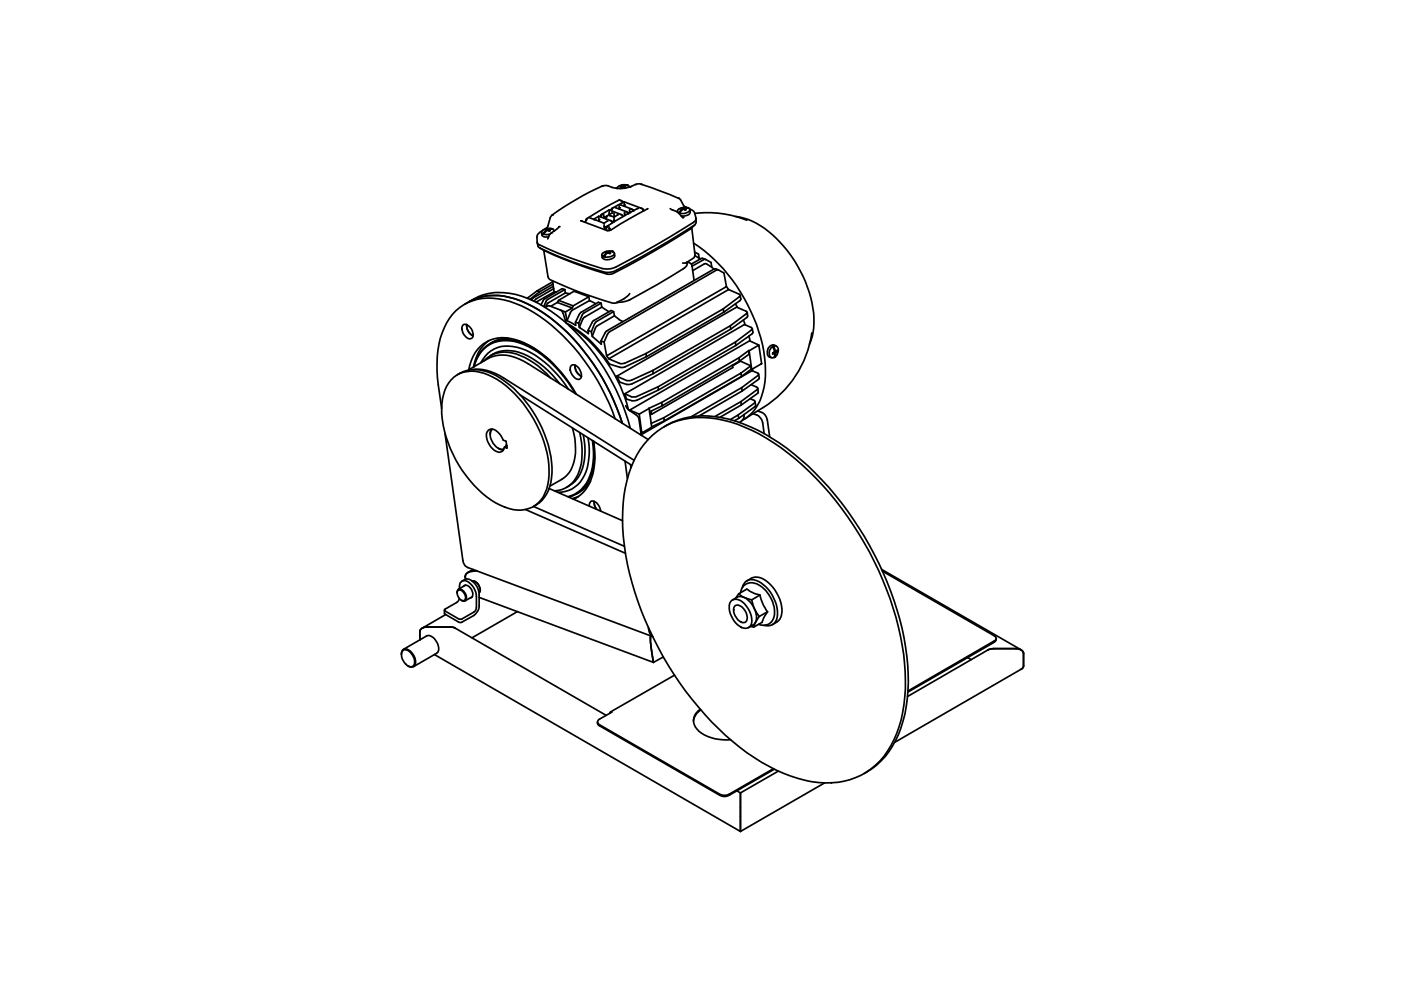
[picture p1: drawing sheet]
<svg xmlns="http://www.w3.org/2000/svg" width="420mm" height="297mm" viewBox="0 0 420 297" stroke-linecap="round" stroke-linejoin="round" font-family="sans-serif">
<!-- layer: Visibile (ISO) -->
<g fill="none" stroke="#000" stroke-width=".51">
<path d="M185.2 56.2l-.5 .2M185.7 59.9v.1M185.7 59.9l-4.9 2.7-4.9 3M185.7 59.9l.7 .3M186.3 55.6l-.2 .1 .5 .1-.7 .7M186.3 55.6l.1 .1M186.5 55.7l.1 .1M186.6 55.8v.3M186.6 55.9l.1 .1M186.8 55.7l.1 .2M187.1 55.8l.5 .3-.2 .1-.6-.3-.7 .6M187.1 55.8l.4-.2a.95 .95 0 0 1 1.3 .5"/>
<path d="M187.1 55.8v.3M187.3 56.1h.3M188.1 55.5h.1M188.1 55.5a2.64 2.64 0 0 0-3.1 1M188.2 55.5l-1.9 .1M188.2 55.5l.1 .1M188.7 55.9l.3 .1M162.4 69.6l.1 .8 .3 .4 1.7 .2M162.8 70.2h.3M162.9 68.9l-.3 .3a.6 .6 0 0 0 .2 1M163.1 75l1.2 7.9 .4 .7a95.4 95.4 0 0 0 19.6 7.3l2.8-1.3 1.7-1.6M163.3 69.9l-.5 .3"/>
<path d="M163.6 68.7l-.2 .1 .6 .1-1.2 1.3M163.6 68.7l.2 .1M163.7 68.8l.4 .3M164 68.9v.2M164.2 68.8v.2M164.4 68.8l.6 .3-.2 .2-.6-.4-1.1 1.3M164.4 68.8l.1 .3M165 70.2l-1 .1-.9-.1M165 69.1l-.4 .1M165.5 68.6l-1.4-.1-1.3 .4M165.5 68.6l-1.9 .1M165.5 68.6h-.1"/>
<path d="M165.5 68.6l.2 .1M165.7 68.7l.5 .4M165.7 68.7l-1.3 .1M167.6 67.9l-1 1a3.8 3.8 0 0 0-2.3 2.7M176.2 65.5l-.4 .3-.1 .5-.4 .2M176.9 65.4l1.2 .3M178.1 65.7v.1M178.4 66l2.8 .9M179.6 64.8v.1M179.6 65.2v1.1M179.6 64.8l-1.5 .9M179.6 64.8l3.8 1.4"/>
<path d="M180.7 64.2l-.5 .2v.6M180.9 76.9l.3 .1M181 64.3l.1 1.1M181.2 67.4l.1 1.4 .5-.2 .1-.6 .4-.3M181.2 66.9v.1M181.4 76.6l-.5 .3M181.8 75.4l-.3 .2 .6 .1-1.2 1.2M181.8 75.4l.2 .1-.2 .1M181.9 76.1l.4-.4 .6 .4 .2-.2-.6-.3a.91 .91 0 0 1 1.1-.3 .91 .91 0 0 1 .5 1l-1 .6-1.9 .1zM182 75.5l.1 .1M182.1 75.7v.2M182.1 75.7l.1 .1"/>
<path d="M182.2 64.8l-.5 .2v.6M182.3 66.3l-1.1 .6M182.3 75.6v.1M182.5 75.6l.1 .3M182.6 67.9l.2 1.2M182.7 63.4l.1 .9M182.7 62.9v.1M182.7 62.9l3.7 1.5M182.7 62.9l-2.4 1.4M182.8 75.9h.3M182.8 64.7l1.3 .4M183 66.2l.5 .1 .1 .5"/>
<path d="M183.6 75.4h-1.8M183.6 75.4h.2M183.6 75.4a2.84 2.84 0 0 0-3.1 .8l.4 .7M183.8 62.3l-.4 .3v.6M183.8 63.8l-1.9 1M184.1 63.9l.2 1.1M184.1 65.5l.1 1M184.1 65.1h.1M184.3 75.9v.7a2.4 2.4 0 0 1-3.7 .6l-.1-.8M184.5 62.3l3.5 1.2M185.4 64.4l-1.3 .7M185.7 61.6l.1 1.1"/>
<path d="M186.1 61.5l3.4 1.2M186.1 60.1l.3 .1 .4 .6M186.1 64.3l.5 .1 .2 .5M187.2 60.5v.1M187.2 60.9l.1 .9M187.2 60.5l-3.7 2M187.2 60.5l5.3 2M187.3 63.7l.1 .9M187.6 63.5l.6 .1 .1 .5M188.8 62.9v.8M189.2 62.7l.5 .1 .1 .4M191.5 62.5l-2.7 1.2-6.8 4.2"/>
<path d="M192.2 62.4l.5 .1 .4 .7M194.3 62.5l-11.7 6.6h-.5l-7.9-2.9M201 62.5l.7 .4a4.6 4.6 0 0 1 3 2.3M203.1 63.4v.1M203.5 63.8h.1M203.6 62.7l-.4 .4v.4M203.6 63.8l.2 .1M204 63.5l-.4 .3M204.1 63.4l.8-.7 .6 .3 .2-.1-.5-.4 .4-.2a.87 .87 0 0 1 1.3 .7 2.87 2.87 0 0 1-3.1 .9zM204.4 62.3l-.2 .2 .5 .1-1.1 1.2M204.4 62.3l.2 .2M204.5 62.5l.2 .1"/>
<path d="M204.9 62.5l.1 .2M205.2 62.5v.3M205.7 62.9h-.3M206 78.6a1.58 1.58 0 0 1-1.1 2l-7.7 4.7-8.2 4.5-1.7 .6-2.3 .3M206 62.2l-.8-.4-1.1-1.9a56.3 56.3 0 0 0-12.6-4.8l-2.1 .8a9 9 0 0 1-5.8 .3 4.2 4.2 0 0 0-5 .5 71.9 71.9 0 0 0-13.4 8.2l-.9 3-1 .8M206.2 78.5l1 .5 .3 .6 .7 4.5M206.2 62.3l-1.3-.1-1.3 .5M206.2 62.3h-1.8M206.2 62.3h.1M206.2 62.3h.2M206.8 62.6l1.2 .7 .3 .6M206.9 62.9l.1 .7a2.33 2.33 0 0 1-2.7 1.2"/>
<path d="M207.5 68.2l.9 8.3-.6 1-2.2 1.4h-.9M207.5 79.8l4-2.1 1.7 1 .3 1.4M208 72.9a50.4 50.4 0 0 1 21.5 36.1 20 20 0 0 1-3.9 14.7l-2 1.7-1 .6M208.3 63.9l.4 1.5-.4 .9a242.2 242.2 0 0 1-24.7 14.1l-1.9 .2a106.9 106.9 0 0 1-20.3-7.4 2.88 2.88 0 0 1-.4-2.3l.3-.7 1.3-1M208.3 75.6l1.2 .6 .2 1.2M208.4 64a31.6 31.6 0 0 1 15.6 2M208.4 67.4l-1.1 1.1a240.1 240.1 0 0 1-24 13.7h-.5a99.5 99.5 0 0 1-20.9-7.9M208.4 76.6l1.6 1M208.7 65.5l.1 1.1-.3 .6a224.6 224.6 0 0 1-24.7 14.3l-1.9 .1a99.1 99.1 0 0 1-20.4-7.6l-.4-1.2M211.6 77.8l-1.1-.4-3.2 1.8M220.6 64.9a23.8 23.8 0 0 1 14.7 9.2 36.2 36.2 0 0 1 8.8 22.8l-.5 4-.8 2.3M138.8 97.5a2.19 2.19 0 0 1 2.9 1.7l.1 .5a1.24 1.24 0 0 1-.5 1.8 1.24 1.24 0 0 1-1.7-.7l-.9-1.5a1.76 1.76 0 0 1 .1-1.8z"/>
<path d="M140 97.3a3.5 3.5 0 0 0 1.9 3.3M140.7 90.4a18 18 0 0 1 15.6-.2 50.7 50.7 0 0 1 21.7 18.9 67.3 67.3 0 0 1 8.6 17.8M140.7 90.4a17.8 17.8 0 0 1 17.4-1 49.6 49.6 0 0 1 21.7 19 64 64 0 0 1 9.2 20M140.7 90.4l-1.4 .8M161.1 87.2l.8 .2-3 2.3M161.1 87.2l-3 2.2M163.5 92.1l1-.5 3.7 1.4 .7 1 .9 2.8M165.2 91.8l1.9-1.1 4.5 1.6-2.1 1.2-1.4-.6M165.7 84.2l.5 3.3 .7 .1M165.8 84.4l-4.7 2.8M165.9 85.1l-4 2.3M165.9 85.8l-5.9 3.5-.6 .6"/>
<path d="M166.1 86.5l-5.3 3.1-.6 .7M166.2 87.5l-5.4 3.1M167.1 90.7l.4-.7 4.4 1.7-.3 .6M167.5 90l4.6-2.7 4.5 1.6 .2 1.2M169.4 86.8l-5.2 3-.4 .4-.7 1.7M169.5 87.8l-.1-1-.8-.3-5.4 3.1-1 1.8M169.5 87.8l-5.3 3.1-.6 1.2M169.5 87.8l1.4 .3M169.5 93.5l.6 2.6M169.9 96.9a35.3 35.3 0 0 1 12.9 12.2l3.1 1h1.2l6.8-3.2-.2-.9M170.8 97.7a41.3 41.3 0 0 1 17.7 25.1M173.5 96.9l.2 1.3"/>
<path d="M176.6 88.9l-4.7 2.8M176.8 90.1l1.9 .9M176.8 90.1l-5.2 2.9-.4 .5-1.1 2.6 2.6 1.4-.1-.9M177.4 99.4l.2 1.4M180.3 90.9l-5.2 2.9-.4 .4-1.2 2.7-.9-.3M180.5 92.1l-.2-1.2-.8-.3-5.4 3.1-1.5 2.9M180.5 92.1l2.1 1.4M180.5 92.1l-5.2 2.9-.5 .7-1.1 2.5 2.8 1.8-.2-1M182.4 99.9l32.5-19h.6l1.6 .9 .8 4.1-36 20.8-.7-4.2zM184 93.4l-5.3 3.1-1.3 2.9M184.3 94.7l-.3-1.3-.7-.3-5.4 3.1-1.6 2.8 1.1 .4M184.3 94.7l2.5 1.7"/>
<path d="M184.3 94.7l-5.6 3.4-1.1 2.7 2.7 2.4-.1-1M214.1 80.6l-2.5-1.6-3.9 2.1M215.5 80.9l-.9-.3-.5 .1-32.1 18.5-.5 .4-1.3 2.6 1 .3M216.9 92.6l-23.2 13.4M217 93.6l-23.1 13.3M217.9 85.9l.6 .9M218.5 86.8l3.2 1.4 .3 .4-5.1 4 .1 1M218.5 86.8l-35.9 20.8-.7-.9M219 97.6l-23.2 13.4M219.1 98.7l-.1-1.1 4.8-3.6 .3-.4-.1-.2-3.1-1.3-35.9 20.7M219.1 98.7l-23.2 13.3M220.5 91l.7 1.1"/>
<path d="M222 88.6l.2 1-.3 .5-4.9 3.5M222.9 95.9l.6 1.5M224.1 93.6l.1 1.4-5.1 3.7M225.6 98.5l.1 1.4-5 3.7M243.5 99.8a31.6 31.6 0 0 1-14.7 22.4M136.1 113.1a9.8 9.8 0 0 1 10.3-.7 32.1 32.1 0 0 1 15.3 16.6 26 26 0 0 1 2.3 17.6 8.5 8.5 0 0 1-11.3 5.8 28.3 28.3 0 0 1-15.1-13 30.9 30.9 0 0 1-4.9-19.8 10.4 10.4 0 0 1 3.4-6.5zM137.2 112.3a11 11 0 0 1 11.6 .3 35.4 35.4 0 0 1 16.7 29.1 10.8 10.8 0 0 1-5.5 10.1M140.3 111l6.1-3.6a10.8 10.8 0 0 1 10.6 .9l37.4 23.4M140.6 110.8a10.6 10.6 0 0 1 8.6-9.5 18.9 18.9 0 0 1 13.7 5 40 40 0 0 1 9.9 11.9M141.5 110.8a13.7 13.7 0 0 1 9.5 2.5l39.2 24.7M142.1 109.9a9.8 9.8 0 0 1 12.2-7.6 29.6 29.6 0 0 1 16.1 12.3l2.1 3.4M144.2 108.7a8.9 8.9 0 0 1 11-4.6 27.4 27.4 0 0 1 14.2 11l1.1 1.6"/>
<path d="M145.2 108.2a9.2 9.2 0 0 1 10.9-1.6l1.3 .6a24.6 24.6 0 0 1 7.8 6.1M146.6 102.1a11.9 11.9 0 0 0-4.6 7.9M147.1 106.6a10.7 10.7 0 0 1 11 0 28.8 28.8 0 0 1 9.7 8.4M152.3 101.3a9.7 9.7 0 0 0-5.4 1.7M156 118.3l33.5 21.2M165.1 108.2a20.8 20.8 0 0 0-13.7-6.4 9.5 9.5 0 0 0-9.3 8.2M171.3 109.7a1.57 1.57 0 0 1 2.2 .6l.8 1.6a1.24 1.24 0 0 1-.5 1.7 1.24 1.24 0 0 1-1.7-.6l-.7-1-.4-1.1zM172.5 109.5a3.5 3.5 0 0 0 1.9 3.3M193.7 106l-6.4 2.9-.8 .1h-.4l-3.5-1.4M195.8 111l.1 1-6.7 3.2h-1.2l-2.1-.7-.9-1.7M195.8 111l-6.8 3.1-1.2-.1-2.8-1.2M197.4 115.9l.1 1-6.8 3.2a4.4 4.4 0 0 1-2.8-.5l-.5-1.6"/>
<path d="M197.4 115.9l-6.8 3.1-1.2-.1-2-.9M219.6 109.5l.2 .7-24.4 14M220.5 102.5l-23.1 13.4M220.7 103.6l-.2-1.1 4.9-3.6 .2-.4-.1-.2-2.2-1-35.9 20.7M220.7 103.6l-23.2 13.3M221.6 107.2l.1 1.1-23.1 13.4-.2-1.1M222 108.1l.1 .2-2.4 1.4M222.1 108.3l3.1 1.4 .2 1M222.4 116.2l-15.1 8.7M222.6 117.2l-.2-1 4.9-3.6 .2-.7-1.9-.8-33.4 19.3M222.6 117.2l-13 7.5M224.5 105.1l-2.9 2.1-23.2 13.4-3.7 1.8"/>
<path d="M224.6 100.7l.4 1.6M224.7 105.1l2.9-1.7 .8 5.6-3 1.7zM224.7 105.1v1.1l-3 2.1M224.9 119.5l1.5 .7v.4l-5 3.8 .2 1M225.2 109.7l-3 2.1M225.2 115.3l1.7 .7 .3 .6-5 3.8 .1 1M225.3 110.7l-2.9 2.1M225.7 110.5v.7M227.3 116.4l.1 1.3-5.1 3.7M227.5 112.2l.1 1.3-5 3.7M227.6 103.4l-2.8-1.2-36 20.7 2.9 1.2M231.3 104.1l.4-.2 .5 1.1 .1 .5-.6 .3v.3l.6-.3v1a.8 .8 0 0 1-.9 .4 .8 .8 0 0 1-.6-.8l-.1-.9z"/>
<path d="M231.7 103.9l.2-.2 .1 .8M231.8 106v-.2l-.1 .3M231.9 103.7a1.34 1.34 0 0 1 1.4 .6 1.34 1.34 0 0 1-.1 1.5l-.8 1.2 .2-1.4 .4-.3v-.3l-.5 .4zM232 105.6l.3 .2M232.2 105.6v.1M232.3 105.5l.3 .1M232.3 105.3l.2 .1M232.3 106.7l.1 .3M232.4 107l-.2 .2M232.7 103.7a1.79 1.79 0 0 0-1.9 .1 1.79 1.79 0 0 0-.7 1.8l.1 .7a1.31 1.31 0 0 0 1.2 .9M232.9 105.1l.1 .2M233 105.3l-.7 .2"/>
<path d="M132.5 122.5a53.3 53.3 0 0 1-1.2-17.4 18.1 18.1 0 0 1 7.8-13.7 17.2 17.2 0 0 1 15.5-.4 49.4 49.4 0 0 1 21.9 18.9 65.7 65.7 0 0 1 8 15.6M133.5 130l5.4 38.6a2.21 2.21 0 0 0 1.4 1.5l55.4 20.7M147.3 128.6l-.3 1.6M147.7 128.6a3.2 3.2 0 0 0 .2 4.3l.4 .5a2.45 2.45 0 0 0 2.8 1.1M149.4 134.4l1.5 .5M152 133.7l-.7 .3 .8 .4-.3-2.1-.9-.4a4.6 4.6 0 0 0-3.7-3.3 2.07 2.07 0 0 0-1.2 3.1 5.3 5.3 0 0 0 3.7 3.9 1.55 1.55 0 0 0 1.6-1.6M152 133.5h-.2l-.1 .3M171.7 128.3a16.1 16.1 0 0 1-.9 13.3 13.4 13.4 0 0 1-5.9 4.1M173.9 129.7a18.5 18.5 0 0 1-1.2 13.7 7.5 7.5 0 0 1-6.3 3.7M174.9 130.4a16.8 16.8 0 0 1-1.8 13.1 9.4 9.4 0 0 1-3.2 2.6M176.3 131.2a17.1 17.1 0 0 1-2.2 13.2 8.2 8.2 0 0 1-6.8 3.2M177.7 132.1a17.2 17.2 0 0 1-2.6 13.7 8.9 8.9 0 0 1-4.7 3.1"/>
<path d="M178 132.3a19.4 19.4 0 0 1-2 12.7 8.7 8.7 0 0 1-5.4 4M178.1 132.3a19.8 19.8 0 0 1-2.4 14.4 10.2 10.2 0 0 1-3.6 3M187.5 138.2l.7 5.2M187.6 121.6l1 1.3 2.3 1.5 .7 .9 .6 4.4-.1 .6M188.8 122.9l.1 .2M189.1 139.3l.1 .8M191.7 124.1l3-1.7 .8 5.7-3 1.7zM192.2 129.7l.3 .1M194.4 131.7a21.9 21.9 0 0 1 20.5-6.2 50.6 50.6 0 0 1 23.7 12.1 98.4 98.4 0 0 1 32.4 58.6 49.2 49.2 0 0 1-2.1 23.6 21.7 21.7 0 0 1-23.5 14.8 47 47 0 0 1-23.6-10.6 97.2 97.2 0 0 1-34.5-60.4 44.3 44.3 0 0 1 3.7-27.3l1-1.6zM194.8 123.4l.1 .5 .5 .3M195.3 123.2l.1 1M198.6 121.7l-3.8 1.7"/>
<path d="M199.1 125.2l23.1-13.4 .2 1-23.2 13.4zM199.1 125.2l-3.8 1.7M199.1 127.9a24.1 24.1 0 0 1 19.5-2.2 59.9 59.9 0 0 1 25.8 16 98.6 98.6 0 0 1 27.2 52.3 46.6 46.6 0 0 1-3 27.9 22.6 22.6 0 0 1-9.5 10M199.2 126.2l-3.7 1.7M221.4 124.4l-2.4 1.4M221.6 125.4l-1.3 .7M222.2 120.4l-7.8 4.4M222.3 121.4l-6.4 3.7M223.1 124.3l-.1 1.1-1.2 1.2M225.9 124a3.4 3.4 0 0 1 2.8 2.7l.5 3.3M226.4 120.4l.2 1.3-5 3.7M227.2 123.2a3.2 3.2 0 0 1 2.9 2.7l.7 5"/>
<path d="M228.9 122.2l-5.6 3.4M157.5 152.7l30.1 13.1M160 151.8l27.3 12M164.7 146.4l22 9.7M173.5 148.8l-1.9 .7M176.8 151.7a1.08 1.08 0 0 1 .3-1.3 1.08 1.08 0 0 1 1.3 0l1.2 1.2 .5 1.5M177.1 144.2a9.9 9.9 0 0 1-4.2 3.9M178.2 150.3l.2 1.4 .5 .9M137.1 177.7v-.2a.86 .86 0 0 1 .5-.9 .86 .86 0 0 1 1 .2 2.4 2.4 0 0 1 1 3.3l-.3 .1-.9-.3M137.2 177.1a1.2 1.2 0 0 1 1.9 .6l.5 .9a.96 .96 0 0 1-.3 1.4 .96 .96 0 0 1-1.4-.4l-.7-1.4zM137.8 176.5a1.72 1.72 0 0 1 .6-2.2 1.72 1.72 0 0 1 2.2 .2l1 1 .8 1.3a8.8 8.8 0 0 1 .5 5.2l-.2 .7-.4 .6-3.9 2.3-.9-.1-4.2-2.4v-.4l3.9-2.3 .5-1M138.6 174.2a2.66 2.66 0 0 1 4 1l.7 1.2 .4 1.3v4.3l-.3 1-1.4 1.5-4 2.1-4.7-2.6v-1.1"/>
<path d="M139 175.8a1.33 1.33 0 0 1 2.1 .5l.7 1.4v.5a.9 .9 0 0 1-.8 1M139.6 175.4l-2.1 1.2M141.7 174.2a2.4 2.4 0 0 1 2 3.5M141.7 178.9l-2.2 1.2M141.9 170.7l-1.6 .9M142.9 171.1a3.9 3.9 0 0 0-3.2 1l-.2 .7 .1 .8M143.7 179.1l52.3 19.5M219.7 179.8a3.4 3.4 0 0 1 5.2 .6 6.1 6.1 0 0 1 1.2 7.5l-.9-.1M220.7 179.2l.9-1.2a7.9 7.9 0 0 0 3.8 1.8 10.3 10.3 0 0 0 2.3 5l-.9 1.4a3.4 3.4 0 0 1-2.3 1.9M221.6 178l2.4-1.4 2.2 1.2 1.7 .6M222.1 177.7a3.5 3.5 0 0 1 5.7-2.2 9.4 9.4 0 0 1 4.2 9.9 3.2 3.2 0 0 1-4.5 1.7M222.6 176.1a3 3 0 0 1 4.9-1.8 11.2 11.2 0 0 1 5.4 11.4 2.92 2.92 0 0 1-3.8 1.7"/>
<path d="M224 174.1a4.4 4.4 0 0 1 6.3 .4 10.6 10.6 0 0 1 3.9 10.5 4.3 4.3 0 0 1-2.6 2.2M227.9 178.4a12.9 12.9 0 0 0 2.3 5M227.9 178.4l-2.5 1.4M264.4 170.7l41.9 24.1M264.6 171.2l33.5 19.3a.81 .81 0 0 1 .7 .8 .81 .81 0 0 1-.7 .8l-25.8 15M120.4 196.1a1.29 1.29 0 0 1 .5-1.4 1.29 1.29 0 0 1 1.6 .1 3.7 3.7 0 0 1 1.7 4.9 1.5 1.5 0 0 1-1.8-.1M120.8 195.1a1.74 1.74 0 0 1 2.5 .7 2.95 2.95 0 0 1 .5 3.9 2.68 2.68 0 0 1-3.2-2.2l-.1-.6a1.87 1.87 0 0 1 .3-1.8zM121 194.6l7-4a3.1 3.1 0 0 1 3.3 2.4l.1 .6a1.9 1.9 0 0 1-.5 2.2l-6.9 4M125.9 191.8v-2.6a1.95 1.95 0 0 1 2.2-1.3l8 .2 45.7 26.3M130.3 196.2l91.8 53M133.7 184.2l-7.1 4.1M155.2 183.3l-13.7 7.9"/>
<path d="M194.4 188.1l.2 .7a2.47 2.47 0 0 0 1.1 1.9M195.1 190.5l.1 3.2 .8 4.9M198.9 196.9l-2.9 1.7M219.4 180a3.3 3.3 0 0 1 4.4 1.6 6.2 6.2 0 0 1 1.4 5.7 2.14 2.14 0 0 1-3.4 .4 7.1 7.1 0 0 1-3-6.8zM220 182.7v.1M220.5 181.5a2.8 2.8 0 0 1 3.3 2.2l.2 .6a1.52 1.52 0 0 1-1.4 2.3 4 4 0 0 1-2.4-4.8zM230.2 183.4l-.9 1.3-.8 1.8-2.4 1.4M230.2 183.4l-2.5 1.4M290.2 197.1l1.1 .6M298.8 191.4a1.05 1.05 0 0 1-.7 1.1l-25.8 14.9M179.2 216.4a1.01 1.01 0 0 0 .6 1.1l36 20.9 .9 .3h1.1l.9-.3 13.5-7.8M182.9 213.8l.2-.4 .4 .1-3.7 2.1a.88 .88 0 0 0-.6 .8 .88 .88 0 0 0 .6 .8l36 20.8 .9 .4h1.1l.9-.4 13.2-7.6"/>
<path d="M202.3 202.4l-19.2 11M210 212.6a3.9 3.9 0 0 0-.4 6.6 13.4 13.4 0 0 0 9.5 2.5M210.1 212.8l-1.5 1.6-.6 1.7M272.2 208.8l24.1-14 1.6-.4 7.3 .1a1.8 1.8 0 0 1 1.8 1.3v3.9l-.4 .6-38.2 22.2M221 237l1.1 .7M222.1 237.7v11.5M233.4 231.1l-11.3 6.6M247.3 234.7l-25.2 14.5"/>
</g>
<g fill="#000">
<circle cx="180.5" cy="55.8" r=".25"/>
<circle cx="188.2" cy="55.5" r=".25"/>
<circle cx="188.8" cy="56.1" r=".25"/>
<circle cx="190.6" cy="55.3" r=".25"/>
<circle cx="192.3" cy="55.2" r=".25"/>
<circle cx="203.5" cy="59.4" r=".25"/>
<circle cx="165.2" cy="69.9" r=".25"/>
<circle cx="165.5" cy="68.6" r=".25"/>
<circle cx="165.6" cy="64.4" r=".25"/>
<circle cx="167.6" cy="67.9" r=".25"/>
<circle cx="174.3" cy="66.2" r=".25"/>
<circle cx="175.7" cy="65.9" r=".25"/>
<circle cx="179.6" cy="65.8" r=".25"/>
<circle cx="180.1" cy="64.6" r=".25"/>
<circle cx="181.1" cy="64.9" r=".25"/>
<circle cx="181.2" cy="67.9" r=".25"/>
<circle cx="181.7" cy="65.1" r=".25"/>
<circle cx="181.8" cy="68.2" r=".25"/>
<circle cx="182" cy="69.1" r=".25"/>
<circle cx="182.7" cy="68.5" r=".25"/>
<circle cx="183.3" cy="62.8" r=".25"/>
<circle cx="183.6" cy="75.4" r=".25"/>
<circle cx="183.6" cy="66.5" r=".25"/>
<circle cx="184.1" cy="66.1" r=".25"/>
<circle cx="185.7" cy="62.3" r=".25"/>
<circle cx="186.7" cy="60.4" r=".25"/>
<circle cx="187.3" cy="61.5" r=".25"/>
<circle cx="187.3" cy="64.2" r=".25"/>
<circle cx="188.2" cy="63.7" r=".25"/>
<circle cx="188.3" cy="64.1" r=".25"/>
<circle cx="188.8" cy="63.7" r=".25"/>
<circle cx="188.8" cy="63.4" r=".25"/>
<circle cx="189.7" cy="62.9" r=".25"/>
<circle cx="189.8" cy="63.2" r=".25"/>
<circle cx="192.7" cy="62.7" r=".25"/>
<circle cx="204.7" cy="65.2" r=".25"/>
<circle cx="206.2" cy="78.5" r=".25"/>
<circle cx="206.2" cy="62.3" r=".25"/>
<circle cx="185" cy="90.7" r=".25"/>
<circle cx="230.8" cy="107" r=".25"/>
<circle cx="194.9" cy="123.9" r=".25"/>
<circle cx="222.1" cy="186.4" r=".25"/>
</g>
</svg>
